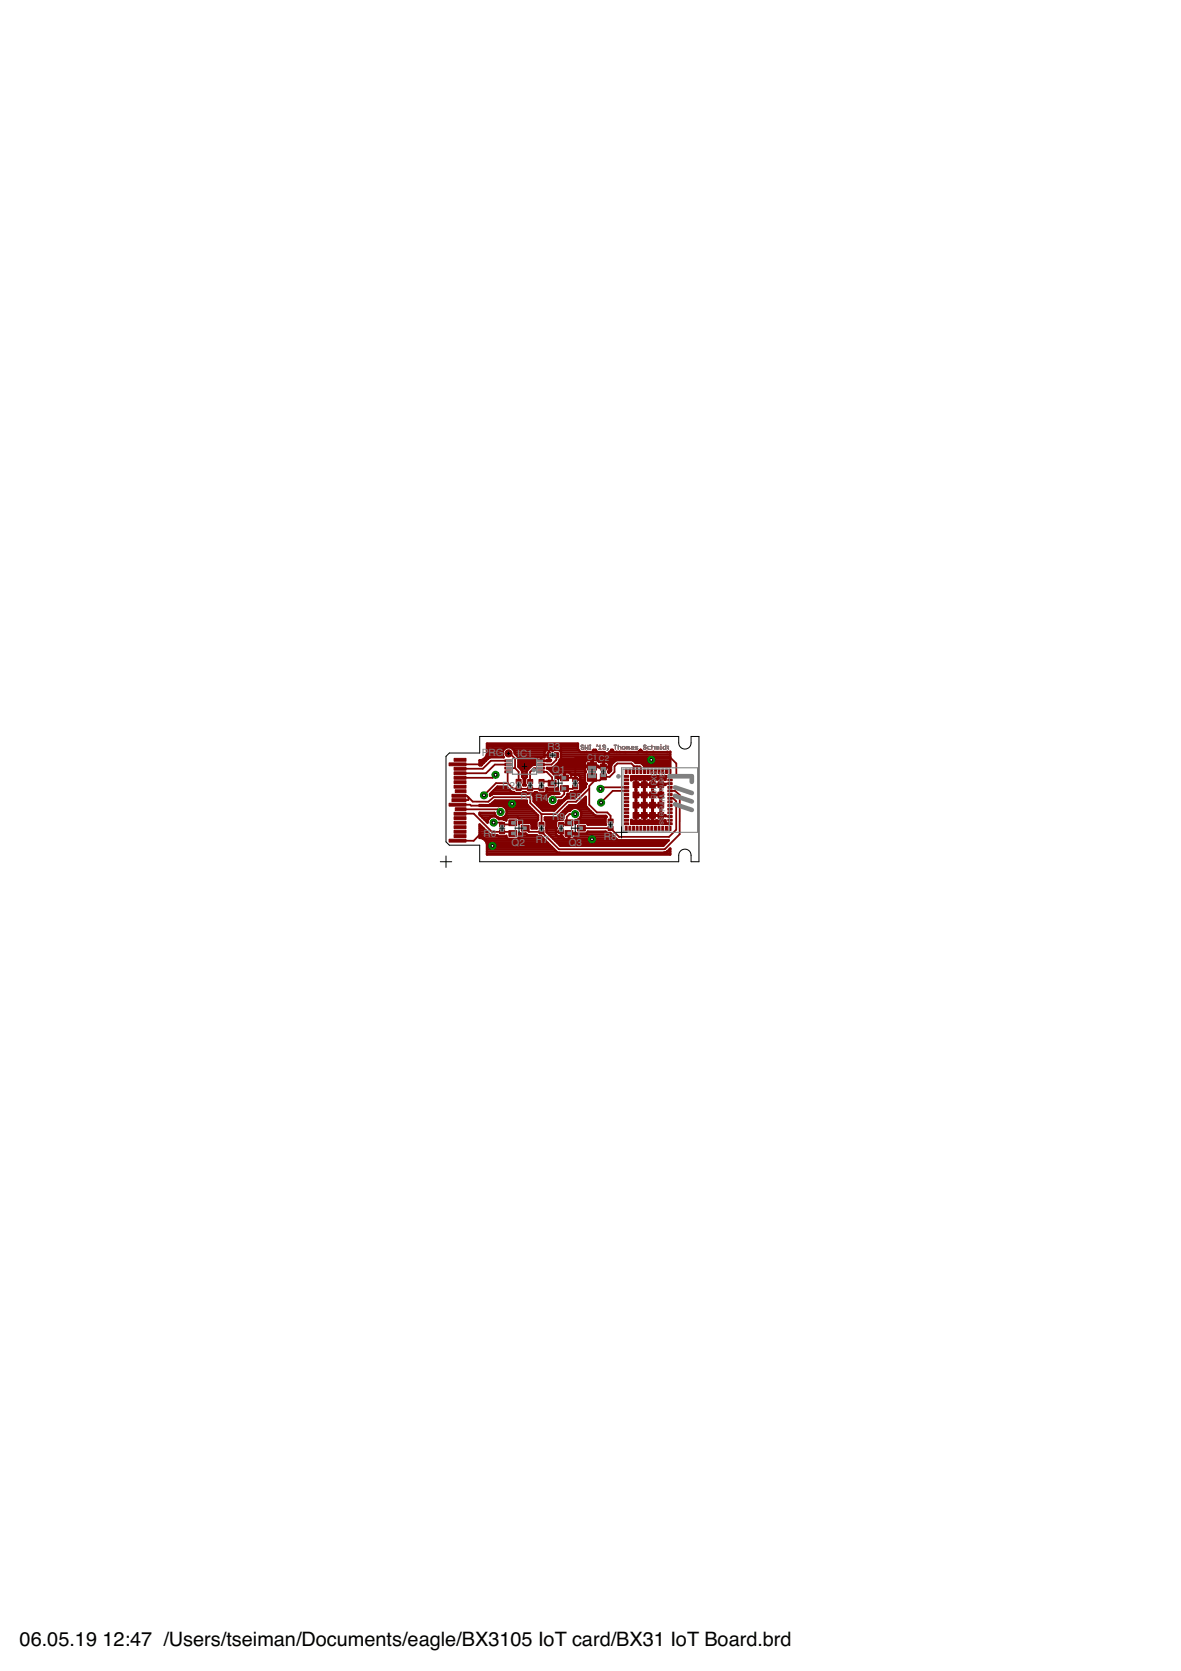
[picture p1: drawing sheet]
<svg xmlns="http://www.w3.org/2000/svg" width="210mm" height="297mm" viewBox="0 0 210 297" stroke-linecap="round" stroke-linejoin="round" font-family="sans-serif">
<defs><g id="words">
<g font-size="3.5">
<text x="3.5" y="292.5">06.05.19</text>
<text x="18.2" y="292.5">12:47 /Users/tseiman/Documents/eagle/BX3105 IoT card/BX31 IoT Board.brd</text>
</g>
<g font-size="1.8" fill="#808080">
<text x="85.7" y="134.4">PRG</text>
<text x="91.9" y="134.5">IC1</text>
<text x="97.3" y="133.4">R3</text>
<text x="98.1" y="137.4">Q1</text>
<text x="89.3" y="140.2">R2</text>
<text x="92.5" y="142.2">R1 R4</text>
<text x="101.2" y="142.1">R5</text>
<text x="86" y="148.9">R6</text>
<text x="95.3" y="149.8">R7</text>
<text x="98.1" y="145.7">R9</text>
<text x="107.3" y="149.3">R8</text>
<text x="90.9" y="150.4">Q2</text>
<text x="101.1" y="150.5">Q3</text>
</g>
<g font-size="1.4" fill="#808080">
<text x="104.4" y="135.2">C1 C2</text>
<text x="115.7" y="137" transform="rotate(90 115.7 137)">BX3105</text>
<text x="117.2" y="137" transform="rotate(90 117.2 137)">Si</text>
<text x="117.2" y="138.2" transform="rotate(90 117.2 138.2)">erra Wireless</text>
</g>
</g></defs>
<g fill="none" stroke="#800000" stroke-width=".18">
<path d="M103.8 132.6l-.4-.1-.1 .2 .3 .1 .2 .3-.2 .1-.3-.1M104 132.5v.7l.3-.3 .2 .3v-.7M104.8 132.5h.2M104.8 133.2h.2M104.9 132.5v.7M106.1 132.3l-.1 .4M106.4 133.2h.5M106.4 132.7l.2-.2v.7M107.6 132.8h-.3l-.2-.1 .2-.2 .3 .1v.5l-.1 .1-.4-.1M108 133.1h.1v.1h-.1zM108.1 133.2l-.2 .2M109.1 132.5h.5"/>
<path d="M109.4 132.5v.7M109.9 132.5v.7M109.9 132.8l.3-.1 .2 .1v.4M110.6 132.8l.4-.1 .1 .4-.4 .1zM111.6 132.8l-.2-.1v.5M111.6 132.8v.4M111.6 132.8l.1-.1 .2 .1v.4M112.2 132.7l.4 .1v.4h-.4l-.1-.1 .1-.2h.4M113.3 132.7h-.3l-.1 .1 .3 .1 .1 .2-.1 .1h-.3M114.9 132.6l-.4-.1-.1 .2 .3 .1 .2 .3-.2 .1-.3-.1M115.6 132.7h-.4l-.1 .1 .1 .4h.4M115.8 132.8l.4-.1 .2 .1v.4"/>
<path d="M115.8 132.5v.7M116.8 132.8l-.2-.1v.5M116.8 132.8v.4M116.8 132.8l.2-.1 .1 .1v.4M117.3 133.2h.3M117.3 132.7h.2v.5M117.5 132.3v.2M118.3 132.5v.7h-.3l-.1-.4 .1-.1h.3M118.6 132.7h.3M118.7 132.6v.5l.2 .1"/>
</g>
<g fill="#800000" stroke="#800000" stroke-width=".18">
<path d="M111 146.3h.7v.3h-.7z"/>
<path d="M111 145.6h.7v.4h-.7z"/>
<path d="M111 145h.7v.3h-.7z"/>
<path d="M111 144.3h.7v.4h-.7z"/>
<path d="M111 143.7h.7v.3h-.7z"/>
<path d="M111 143h.7v.4h-.7z"/>
<path d="M111 142.4h.7v.3h-.7z"/>
<path d="M111 141.7h.7v.4h-.7z"/>
<path d="M111 141.1h.7v.3h-.7z"/>
<path d="M111 140.4h.7v.4h-.7z"/>
<path d="M111 139.8h.7v.3h-.7z"/>
<path d="M111 139.1h.7v.4h-.7z"/>
<path d="M111 138.5h.7v.3h-.7z"/>
<path d="M111 137.8h.7v.4h-.7z"/>
<path d="M118.7 146.3h.8v.3h-.8z"/>
<path d="M118.7 145.6h.8v.4h-.8z"/>
<path d="M118.7 145h.8v.3h-.8z"/>
<path d="M118.7 144.3h.8v.4h-.8z"/>
<path d="M118.7 143.7h.8v.3h-.8z"/>
<path d="M118.7 143h.8v.4h-.8z"/>
<path d="M118.7 142.4h.8v.3h-.8z"/>
<path d="M118.7 141.7h.8v.4h-.8z"/>
<path d="M118.7 141.1h.8v.3h-.8z"/>
<path d="M118.7 140.4h.8v.4h-.8z"/>
<path d="M118.7 139.8h.8v.3h-.8z"/>
<path d="M118.7 139.1h.8v.4h-.8z"/>
<path d="M118.7 138.5h.8v.3h-.8z"/>
<path d="M118.7 137.8h.8v.4h-.8z"/>
<path d="M111.1 146.9h.4v.8h-.4z"/>
<path d="M111.8 146.9h.3v.8h-.3z"/>
<path d="M112.4 146.9h.4v.8h-.4z"/>
<path d="M113.1 146.9h.3v.8h-.3z"/>
<path d="M113.7 146.9h.4v.8h-.4z"/>
<path d="M114.4 146.9h.3v.8h-.3z"/>
<path d="M115 146.9h.4v.8h-.4z"/>
<path d="M115.7 146.9h.3v.8h-.3z"/>
<path d="M116.3 146.9h.4v.8h-.4z"/>
<path d="M117 146.9h.3v.8h-.3z"/>
<path d="M117.6 146.9h.4v.8h-.4z"/>
<path d="M118.3 146.9h.3v.8h-.3z"/>
<path d="M118.9 146.9h.4v.8h-.4z"/>
<path d="M111.1 136.7h.4v.8h-.4z"/>
<path d="M111.8 136.7h.3v.8h-.3z"/>
<path d="M112.4 136.7h.4v.8h-.4z"/>
<path d="M113.1 136.7h.3v.8h-.3z"/>
<path d="M113.7 136.7h.4v.8h-.4z"/>
<path d="M114.4 136.7h.3v.8h-.3z"/>
<path d="M115 136.7h.4v.8h-.4z"/>
<path d="M115.7 136.7h.3v.8h-.3z"/>
<path d="M116.3 136.7h.4v.8h-.4z"/>
<path d="M117 136.7h.3v.8h-.3z"/>
<path d="M117.6 136.7h.4v.8h-.4z"/>
<path d="M118.3 136.7h.3v.8h-.3z"/>
<path d="M118.9 136.7h.4v.8h-.4z"/>
<path d="M112.5 144.4h1v1.1h-1z"/>
<path d="M114 144.4h1v1.1h-1z"/>
<path d="M115.5 144.4h1v1.1h-1z"/>
<path d="M116.9 144.4h1.1v1.1h-1.1z"/>
<path d="M112.5 142.6h1v1h-1z"/>
<path d="M112.5 140.8h1v1h-1z"/>
<path d="M114 142.6h1v1h-1z"/>
<path d="M114 140.8h1v1h-1z"/>
<path d="M114 139h1v1h-1z"/>
<path d="M115.5 142.6h1v1h-1z"/>
<path d="M115.5 140.8h1v1h-1z"/>
<path d="M115.5 139h1v1h-1z"/>
<path d="M116.9 142.6h1.1v1h-1.1z"/>
<path d="M116.9 140.8h1.1v1h-1.1z"/>
<path d="M116.9 139h1.1v1h-1.1z"/>
<path d="M112.5 139h1v1h-1z"/>
<path d="M80.7 148.4h2.1v.5h-2.1z"/>
<path d="M80.7 147.6h2.1v.5h-2.1z"/>
<path d="M80.7 146.8h2.1v.5h-2.1z"/>
<path d="M80.7 146h2.1v.5h-2.1z"/>
<path d="M80.7 145.2h2.1v.5h-2.1z"/>
<path d="M80.7 144.4h2.1v.5h-2.1z"/>
<path d="M80.9 143.6h1.9v.5h-1.9z"/>
<path d="M79.8 142.8h3v.5h-3z"/>
<path d="M80.3 142h2.5v.5h-2.5z"/>
<path d="M80.3 141.2h2.5v.5h-2.5z"/>
<path d="M80.9 140.4h1.9v.5h-1.9z"/>
<path d="M80.7 139.6h2.1v.5h-2.1z"/>
<path d="M80.7 138.8h2.1v.5h-2.1z"/>
<path d="M80.7 138h2.1v.5h-2.1z"/>
<path d="M80.7 137.2h2.1v.5h-2.1z"/>
<path d="M80.7 136.4h2.1v.5h-2.1z"/>
<path d="M79.8 135.6h3v.5h-3z"/>
<path d="M80.7 134.8h2.1v.5h-2.1z"/>
<path d="M79.8 149.2h3v.5h-3z"/>
<path d="M95.6 137h1.2v.4h-1.2z"/>
<path d="M95.6 136.4h1.2v.3h-1.2z"/>
<path d="M95.6 135.7h1.2v.4h-1.2z"/>
<path d="M95.6 135.1h1.2v.3h-1.2z"/>
<path d="M89.7 135.1h1.2v.3h-1.2z"/>
<path d="M89.7 135.7h1.2v.4h-1.2z"/>
<path d="M89.7 136.4h1.2v.3h-1.2z"/>
<path d="M89.7 137h1.2v.4h-1.2z"/>
<path d="M93.8 138.6h.9v.7h-.9z"/>
<path d="M93.8 139.9h.9v.7h-.9z"/>
<path d="M91.7 138.5h.9v.8h-.9z"/>
<path d="M91.7 139.8h.9v.7h-.9z"/>
<path d="M97.2 133.8h.7v.9h-.7z"/>
<path d="M98.5 133.8h.8v.9h-.8z"/>
<path d="M95.8 138.6h.9v.7h-.9z"/>
<path d="M95.8 139.9h.9v.7h-.9z"/>
<path d="M97.4 138.7h1.4v1h-1.4z"/>
<path d="M99.6 137.8h1.4v1h-1.4z"/>
<path d="M99.6 139.7h1.4v1h-1.4z"/>
<path d="M101.8 138.2h.9v.7h-.9z"/>
<path d="M101.8 139.5h.9v.7h-.9z"/>
<path d="M88.8 147.5h.9v.7h-.9z"/>
<path d="M88.8 146.2h.9v.7h-.9z"/>
<path d="M95.8 147.5h.9v.7h-.9z"/>
<path d="M95.8 146.2h.9v.7h-.9z"/>
<path d="M92.6 146.7h1.4v1h-1.4z"/>
<path d="M90.4 147.7h1.4v1h-1.4z"/>
<path d="M90.4 145.8h1.4v1h-1.4z"/>
<path d="M108.1 146.9h.9v.7h-.9z"/>
<path d="M108.1 145.6h.9v.7h-.9z"/>
<path d="M102.6 146.7h1.4v1h-1.4z"/>
<path d="M100.4 147.7h1.4v1h-1.4z"/>
<path d="M100.4 145.8h1.4v1h-1.4z"/>
<path d="M104.4 137.6h1.6v1.3h-1.6z"/>
<path d="M104.4 135.6h1.6v1.3h-1.6z"/>
<path d="M106.7 137.6h1.1v1h-1.1z"/>
<path d="M106.7 135.8h1.1v1.1h-1.1z"/>
<path d="M99.3 146.2h.9v.7h-.9z"/>
<path d="M99.3 147.5h.9v.7h-.9z"/>
</g>
<circle cx="90.4" cy="133.9" r=".64" fill="#800000" stroke="#800000" stroke-width=".18"/>
<g fill="none" stroke="#800000" stroke-width=".42">
<path d="M85.2 135.3h1.2M85.2 135.6h.8M85.2 136h.4M86.1 134.9h.6M86.4 134.5h3.1M86.6 134.1h2.7M86.6 133.8h2.7M86.6 133.4h2.8M86.6 133h3.2M86.6 132.6h16.1M86.6 132.2h16.1M91 133h11.7"/>
<path d="M91 133l.3 .3 .2 .7 .6 .8v1.5l.7 .8v1l.3 .3-.1 1.2h.5l-.2-.1v-1.1l.3-.3M91 133a1.11 1.11 0 0 0-1.2 0 1.11 1.11 0 0 0-.5 1.2M91.3 133.4h5.7M91.5 133.8h5.3M91.7 134.1h5.1M92 134.5h4.8M92.1 135.3h5.7M92.1 135.6h3M92.1 136h2.6M92.1 134.9h3M92.2 136.4h2M92.6 136.7h1.3"/>
<path d="M92.8 137.9h.8M92.8 137.5h.8M92.8 137.1h.8M93 138.2h.5M93.1 139.4h.2M93.1 139h.2M93.1 138.6h.2M93.6 137.1v1M93.6 138.1h.1M95.1 135.5h.1M96.2 134.6v.7M96.2 134.9h.1"/>
<path d="M96.8 134.2h.8M96.8 133.7l.1-.3 .3-.1 1 .1 .1-.1h1.1l.3 .3v1.3M96.8 133.7v.9l-1.5 .1-.2 .3v1h-.5l-1 1.1M97.2 135.1h.7l-.1 .2h-.6zM97.6 136.7h6.4M97.6 133.3v1.8M97.6 134.9h.1M97.6 134.5h.1M97.6 134.1h.1M97.6 133.8h.1M97.6 133.4h.1M97.9 137.1h6.1"/>
<path d="M98.1 133.4h.2M98.3 137.5h1M98.7 137.9h.5M98.8 136h5.2M99.2 135.6h4.8M99.3 137.5l-.1 .7M99.5 135.3h4.6M99.5 133.4h3.4M99.7 134.9l-.2 .2-.1 .3-1 1-1.2 .1 1.5 1.3v.5h.3l.2 .1v-.1h1.1v-1h-.7l-.3 .2M99.7 134.9h19.4M99.7 134.5h19.4M99.7 134.1h19.4"/>
<path d="M99.7 133.8h7.8M100.3 137.9h.1M100.3 137.5h.1M101.4 137.5l.1 .4M101.4 137.5l-.3-.2h-.7v.9h-1.7M101.4 137.5h2.6M101.5 137.9h1.5l.1 .3v.8M101.5 137.9h.1M102.2 137.8v.8h.9M102.2 138.2h.1M102.2 137.9h.1M103 137.9h1"/>
<path d="M103.1 139.4l1.2-.1-.2 .6-2 2h-1.3l-.2 .1-2.1 2.1h-2l-1.7-1.6v-.9M103.1 139.3v1.1l-.2 .3h-.8l-.6 .2M103.1 139l-.1 .2 .1 .1M103.1 138.2h.9M103.1 139.7h1M103.1 139h.9M103.1 138.6h.9M103.8 133.7h.1M104 136.4v.5l.1 .3-.1 .2v1.7l.2 .2M105.1 135.3h.2M105.1 135.6h.2M105.1 136h.2"/>
<path d="M105.5 133.4l-.3 .3h-2l-.5-.4v-1.1h-16.1v1.9a1.32 1.32 0 0 1-1.4 1v.9h.4l1.3-1.3 2.6-.1-.2-.4M105.5 133.4v-.1h.4v.1M105.5 133.4h.4M105.9 133.4l.3 .3h1.2l.3 .2h.4l.5-.5M106.3 135.3h3M106.5 136.4h.7v-1h-.7l-.3-.3h-.9v1.3h1.9M107.2 135.6h.1M107.2 136h.1M107.3 136.4h1.3M108.2 137.1h.3M108.2 135.6h.8M108.2 136.7h.4"/>
<path d="M108.2 136h.5M108.3 133.8h10.8M108.6 133.4v-.1h.3v.1M108.6 133.4h.3M108.9 133.4l.3 .3h4.3M111.2 133.7h.1M112.2 138h6.1v.6l-.8-.1v2.8h-4.5v-1.8h5.3l-5.3-.1v-.9l-.6 .1-.2 .1zM112.2 138.2l6.1 .1M112.2 138.6h.1M112.6 135.3h6.5M113 139.4h.1M113 139.7h.1"/>
<path d="M113 139h.1M113 138.6h.1M113.1 138.5h1.4v7.4h-1.4zM113.4 133.7l.4-.4 .5 .4h.7M113.4 133.7h.1M113.6 139.4v.1M113.6 133.6h.1M113.7 133.4h.3M113.8 135.6l.7 .7M114 139.5v.1M114.3 136h4.8M114.5 139.4h.1"/>
<path d="M114.5 139.7h.1M114.5 139h.1M114.5 138.6h.1M114.5 136.3h.1M114.6 138.5h1.3v7.4h-1.3zM114.9 133.7l4.2-.1v2.7h-4.6M114.9 133.7h.1M115.9 139.4h.1M115.9 139.7h.1M115.9 139h.1M115.9 138.6h.1M116 138.5h1.4v7.4h-1.4z"/>
<path d="M117.4 139.4h.1M117.4 139.7h.1M117.4 139h.1M117.4 138.6h.1M118.2 138.6h.1M118.3 138h.8M119.1 138h.1M119.1 135.6h-6.1l-.6-.5-3 .1a1.52 1.52 0 0 0-.8 1.8l-.4 .4-.1-.2 .1-.3v-.5h-.9v-1h.6l.3 .4v.5h-2v-.2h-2.2v-.6l.1-.3 1-.1v1.3h-6.7M85.2 148.7h4.8M85.2 148.3h1.8M85.2 148h1.5M85.2 147.6h1.1"/>
<path d="M85.2 147.2h.7M85.2 146.9h.3M85.2 144.6h2.7M85.4 145h2.7M85.8 145.4h1.3M85.8 149.1h10.8M86.1 145.7h.7M86.3 149.5h10.7M86.5 149.8h10.8M86.5 146.1h.2M86.6 151.7h32.5M86.6 151.3h12.2"/>
<path d="M86.6 151h11.9M86.6 150.6h11.5M86.6 150.2h11.1M87 143.1h6.8M87.4 140.9h4M87.4 141.2h-.3M87.5 142.7h6.1M87.8 140.5h2.8M87.9 144.6l-2.7-.1v.3l1.5 1.4a1.08 1.08 0 0 1 .5-1 1.08 1.08 0 0 1 1.1 .1M87.9 144.6l.1 .3 .7 .7 1.3 .1M87.9 142.3h5.7M88.1 140.1h2.2"/>
<path d="M88.4 145.4h.1M88.5 143.3h.1M88.6 143.3h-3.4v-.2h1.7l1.1-.8h5.6l.1 .8 1.9 1.9M88.6 143.3a1.13 1.13 0 0 1 1.5 1.1 1.13 1.13 0 0 1-1.8 .9M89.4 145.4h.8M89.6 143.5h4.5M89.9 145.8l.1 .1v-.3l.3-.3h1.7l.3 .3v.8l.2-.1h1.7l.3 .2v.8l.9-.1M89.9 145h5.7M89.9 143.8h4.6M90 144.6h5.2M90.1 144.2h4.8M90.3 149.1l-.3-.3v-.2l-.1 .1h-1.3l-.2-.2-1.3-.1-1.9-1.8v2.3a1.32 1.32 0 0 1 1.4 1.1v1.9h32.5v-1.1l-.6 .7"/>
<path d="M92 149.1l.3-.3v-.8l.2 .2h.9l.5 .3h1.5l.2 .2h.6l3 2.9h19.1M92.1 145.4h3.5M92.3 148.7h3.9M92.3 148.3h1.3M92.3 146.1h3M93 140.9h.4M94.4 146.5h.9M94.5 147.2h.9M94.5 146.9h.8M94.6 141.2h3.2M94.8 142.3h2.3M94.8 142h2.4"/>
<path d="M94.8 141.6h2.5M95 140.9h.4M95.1 142.7h2.2M95.5 143.1h2.1M95.6 145.8l-.3 .2v1.1l.1 .1M95.6 145v.7h-3.3M95.9 143.5h3.2M96.2 143.8h2.5M96.9 145.8l.2 .2v1.1l-.1 .1M97 147.2l.1 .7 2.5 2.4h18.3l1-.9h-9l-1.4-1.3h-.6l-.3-.3h-3.1l-.3 .4h-1.8l-.1-.2v.1h-1.1v1M97 147.2h1.9M97 140.9h2.2"/>
<path d="M97.1 140.1v.7l-.2 .2h-1.3l-.2-.2h-.3l-.2 .2h-1.3l-.2-.2h-.4l-.2 .2h-1.3l-.1-.2-.5-.1-.9-.9h-1.6l-1.3 1.3v.4l.6-.4h6.7l.4 .3v.2M97.1 146.5h1.7M97.1 140.1l.1 .1h1.8l.2-.2v.9M97.1 147.6h1.7M97.1 146.9h1.7M97.1 146.1h1.7M97.1 140.5h2.1M97.1 140.1h.1M97.2 148h1.6M97.6 148.3h1.2M98 148.7h2M98.3 149.1h2"/>
<path d="M98.7 149.5h20.1M98.8 147.9h1l-.1 .8M98.9 143.1h.6M98.9 147.2l-.1 .2 .1 1.1 .3 .2h.8M99.1 149.8h19.3M99.1 140.1h.1M99.1 145.8l-.3 .2v1.1l.1 .1M99.2 140.9l.2 .2-.9 .1a1.11 1.11 0 0 0-1.2 .4M99.2 142.7h.7M99.3 142.3h.9M99.3 145h.9M99.4 150.2h18.6"/>
<path d="M99.7 144.6h.8M99.7 148.3h.1M99.7 148h.1M100 148.7l.2 .3 .2 .1h1.5l.3-.2 .1-.2M100.1 144.2h.8M100.2 142.1h.1M100.3 142h.3M100.4 142.2h.1M100.5 143.8h1.1M100.6 141.7h.1M100.7 141.6h1.7M100.8 143.5h3.5"/>
<path d="M100.9 144.2l-.7 .7-.2 .8-3.2 .1v-.5l3.3 .1M100.9 141.2h1.9M101.1 148.7h.1M101.1 148.3h.1M101.3 144.1a1.11 1.11 0 0 1 1.5-.3 1.11 1.11 0 0 1 .3 1.5M101.3 144.1h.1M101.3 144.1l-.4 .1M101.5 140.9l-.3 .2h-.3l-.1 .4-.7 .7-.8 .1a1.1 1.1 0 0 1-1.5 1 1.1 1.1 0 0 1-.5-1.7M101.5 140.9h1.7M102 149.1h7.5M102.3 148.7v-.5h-1.2v.9M102.3 148.7h6.8"/>
<path d="M102.3 148.3h6.4M102.3 146.1h5.3M102.5 143.1l1.6-1.5 .1 1.8 1.5 1.5 .3 .1h1.7l.1 .2-.2 .2v1.1l.1 .1h-3.2l-.3-.3h-1.8l-.1 .1v-.6l.5-.2 .3-.3M102.7 145.7h4.9M102.9 143.8h1.7M103 142.7h1.1M103.1 140.5h.4M103.1 145.4h4.6M103.1 140.1h.8M103.2 144.2h1.8M103.3 145h2.5M103.3 144.6h2.1"/>
<path d="M103.4 142.3h.7M103.8 142h.3M104.1 143.1h-2.9l-2.4 2.2M104.4 148h3.4M104.4 146.5h3.2M112.2 146.1h6.1M113 145.7h.1M113 145.4h.1M113 141.4h4.5v1.7h-4.5zM113 140.4h.1M113 141.2h.1M113 144.6h.1"/>
<path d="M113 144.2h.1M113 143.8h.1M113 143.5h.1M113 142.7h.1M113 142.3h.1M113 142h.1M113 141.6h.1M113 140.9h.1M113 140.5h.1M113 140.1h.1M113.1 143.1h1.4M113.1 140.4h.1"/>
<path d="M114.5 145.7h.1M114.5 145.4h.1M114.5 141.2h.1M114.5 144.6h.1M114.5 144.2h.1M114.5 143.8h.1M114.5 143.5h.1M114.5 142.7h.1M114.5 142.3h.1M114.5 142h.1M114.5 141.6h.1M114.5 140.9h.1"/>
<path d="M114.5 140.5h.1M114.5 140.1h.1M114.6 143.1h1.3M115.9 145.7h.1M115.9 145.4h.1M115.9 141.2h.1M115.9 144.6h.1M115.9 144.2h.1M115.9 143.8h.1M115.9 143.5h.1M115.9 142.7h.1M115.9 142.3h.1"/>
<path d="M115.9 142h.1M115.9 141.6h.1M115.9 140.9h.1M115.9 140.5h.1M115.9 140.1h.1M116 143.1h1.4M117.4 145.7h.1M117.4 145.4h.1M117.4 141.2h.1M117.4 144.6h.1M117.4 144.2h.1M117.4 143.8h.1"/>
<path d="M117.4 143.5h.1M117.4 142.7h.1M117.4 142.3h.1M117.4 142h.1M117.4 141.6h.1M117.4 140.9h.1M117.4 140.5h.1M117.4 140.1h.1M118 151.6h.1M118.3 151.6h.1M118.3 146.2h.1M118.5 151.5l-.2 .1"/>
<path d="M118.5 151.5h.1M118.6 151.3h.5M118.7 151.3h.1M119 151h.1M119.1 146.4l-6.9 .1v-.7l.2 .1h.6v-.9h5.3l-5.3-.1v-1.7h4.5v2.7l.8-.1v.7M119.1 146.4v.1"/>
</g>
<g fill="none" stroke="#800000" stroke-width=".32">
<path d="M88.1 137.7l-.6 .6h-5.7M90.2 139.2l1 1h5M90.2 139.2h-2l-2.2 2.2M90.3 135.3l-3.1-.1-1.4 1.5h-4M90.3 135.9h-2.4l-1.5 1.6h-4.6M90.3 136.5h1.2M90.3 137.2l-.1 2M90.4 133.9h.2l.9 1v1.6M91.5 136.5l.7 .7v1.7M96.2 136.5h-1.3l-.7 .7v1.7M96.2 137.2h1l.9 1v1l-.3-.3h-1.6M97.2 132.7h2.5v2.2l16.1 .2"/>
<path d="M97.6 134.2v1.1h-1.4M97.6 134.2l-.1-1.3-1.1-.3h-8.7l-2.1 3.3h-4.3M97.6 132.7v1.5M98.9 134.2v.9l-.9 .8h-1.8M102.2 139.9l-.5 .3h-1.4v1l-.6 .5h-1l-.5 .5M105.2 138.2l.5 .5M105.7 138.7l-1 1v3.4l1.4 1.3h1.8l.6 .6v1M111.4 140h-4.4l-.3 .2M112.7 136.2l-.1 .2v.7M112.7 136.2h1l.2 .2v.7M112.7 136.2l-.5-.5h-2.5l-.5 .5v1l-.8 .9h-1.2l-.6 .6h-.9M113.2 136.2v.9"/>
<path d="M114.5 139.5h-1.5M114.5 139.5h.1M115.8 135.1l-9.2-.4h-4.3l-.1 3.9-.3-.3h-1.6M115.8 135.1l-6.6-.4h10l1 1v2l-.2 .3h-2l-.5 .5v2.8h-4.5v1.8h4.5v1.8l.2 .3v.5l.7 .7h.7M119.1 139.3h-1.3l-.2 .2h-3.1M119.1 139.3h.1M81.3 149.4l2.9 .1 1.2-1.3 2.1 2.2M81.6 141.5h1.4l.2 .2M81.6 142.2h.1M81.8 144.7l2.4-.1 3.2 3.3h3.4l.3 .3M81.9 143.8l6.5 .1 .6 .4M83.2 141.7v.5h-1.6"/>
<path d="M83.2 141.7l.8 .8h2.8l.9-.8h6.5v1l2 2M87.7 146.2h1.5v.4h1.6l.3-.3M91 142.9l-.3 .3h-7l-.1-.2h-2.3M96.2 144.7v1.9M101.1 148.2l.1 1h4M102.2 144.7h-1l-.5 .5v.7l.4 .4-.3 .3h-1.1M104.7 140.2l-2.3 2.3h-1.5l-2.2 2.2h-2.5M111.4 140.6h-2.5l-2.1 2.1M113 144.9h5l.2 .2h.9M119.1 141.9h.5l.6 .6v5l-1.3 1.3h-8.9l-1.5-1.5-5.2-.1M119.1 140.6h.9l.8 .7v7l-2.6 2.7h-18.9l-3.1-3.1h-2.2l-.7-.7"/>
</g>
<circle cx="105.2" cy="149.2" r=".64" fill="#008000" stroke="#008000" stroke-width=".18"/>
<circle cx="105.2" cy="149.2" r=".25" fill="#fff" stroke="#000" stroke-width=".18"/>
<circle cx="87.5" cy="150.4" r=".64" fill="#008000" stroke="#008000" stroke-width=".18"/>
<circle cx="87.5" cy="150.4" r=".25" fill="#fff" stroke="#000" stroke-width=".18"/>
<circle cx="115.8" cy="135.1" r=".64" fill="#008000" stroke="#008000" stroke-width=".18"/>
<circle cx="115.8" cy="135.1" r=".25" fill="#fff" stroke="#000" stroke-width=".18"/>
<circle cx="91" cy="142.9" r=".64" fill="#008000" stroke="#008000" stroke-width=".18"/>
<circle cx="91" cy="142.9" r=".25" fill="#fff" stroke="#000" stroke-width=".18"/>
<circle cx="86" cy="141.4" r=".64" fill="#008000" stroke="#008000" stroke-width=".18"/>
<circle cx="86" cy="141.4" r=".25" fill="#fff" stroke="#000" stroke-width=".18"/>
<circle cx="87.7" cy="146.2" r=".64" fill="#008000" stroke="#008000" stroke-width=".18"/>
<circle cx="87.7" cy="146.2" r=".25" fill="#fff" stroke="#000" stroke-width=".18"/>
<circle cx="98.2" cy="142.2" r=".64" fill="#008000" stroke="#008000" stroke-width=".18"/>
<circle cx="98.2" cy="142.2" r=".25" fill="#fff" stroke="#000" stroke-width=".18"/>
<circle cx="89" cy="144.3" r=".64" fill="#008000" stroke="#008000" stroke-width=".18"/>
<circle cx="89" cy="144.3" r=".25" fill="#fff" stroke="#000" stroke-width=".18"/>
<circle cx="88.1" cy="137.7" r=".64" fill="#008000" stroke="#008000" stroke-width=".18"/>
<circle cx="88.1" cy="137.7" r=".25" fill="#fff" stroke="#000" stroke-width=".18"/>
<circle cx="102.2" cy="144.7" r=".64" fill="#008000" stroke="#008000" stroke-width=".18"/>
<circle cx="102.2" cy="144.7" r=".25" fill="#fff" stroke="#000" stroke-width=".18"/>
<circle cx="106.7" cy="140.2" r=".64" fill="#008000" stroke="#008000" stroke-width=".18"/>
<circle cx="106.7" cy="140.2" r=".25" fill="#fff" stroke="#000" stroke-width=".18"/>
<circle cx="106.8" cy="142.7" r=".64" fill="#008000" stroke="#008000" stroke-width=".18"/>
<circle cx="106.8" cy="142.7" r=".25" fill="#fff" stroke="#000" stroke-width=".18"/>
<g fill="none" stroke="#808080" stroke-width=".18">
<path d="M92 139.3v.5M92.4 139.3v.5M94 139.3v.5M94.5 139.3v.5M96 139.3v.5M96.5 139.3v.5M98 134h.5M98 134.5h.5M98.6 137.8h1.3v2.9h-1.3zM102 139v.5M102.4 139v.5M103.8 132.6l-.4-.1-.1 .2 .3 .1 .2 .3-.2 .1-.3-.1"/>
<path d="M104 132.5v.7l.3-.3 .2 .3v-.7M104.6 136.3v1.9M104.8 132.5h.2M104.8 133.2h.2M104.9 132.5v.7M105.8 136.3v1.9M106.1 132.3l-.1 .4M106.4 133.2h.5M106.4 132.7l.2-.2v.7M106.9 136.5v1.4M107.6 136.5v1.4M107.6 132.8h-.3l-.2-.1 .2-.2 .3 .1v.5l-.1 .1-.4-.1"/>
<path d="M108 133.1h.1v.1h-.1zM108.1 133.2l-.2 .2M109.1 132.5h.5M109.4 132.5v.7M109.9 132.5v.7M109.9 132.8l.3-.1 .2 .1v.4M110.5 136.5h13.5v11.5h-13.5zM110.6 132.8l.4-.1 .1 .4-.4 .1zM110.7 136.7h8.3v11h-8.3zM111.6 132.8l-.2-.1v.5M111.6 132.8v.4M111.6 132.8l.1-.1 .2 .1v.4"/>
<path d="M112.2 132.7l.4 .1v.4h-.4l-.1-.1 .1-.2h.4M113.3 132.7h-.3l-.1 .1 .3 .1 .1 .2-.1 .1h-.3M114.9 132.6l-.4-.1-.1 .2 .3 .1 .2 .3-.2 .1-.3-.1M115.6 132.7h-.4l-.1 .1 .1 .4h.4M115.8 132.8l.4-.1 .2 .1v.4M115.8 132.5v.7M116.8 132.8l-.2-.1v.5M116.8 132.8v.4M116.8 132.8l.2-.1 .1 .1v.4M117.3 133.2h.3M117.3 132.7h.2v.5M117.5 132.3v.2"/>
<path d="M118.3 132.5v.7h-.3l-.1-.4 .1-.1h.3M118.6 132.7h.3M118.7 132.6v.5l.2 .1M89 147v.4M89.5 147v.4M91.6 145.8h1.3v2.8h-1.3zM96 147v.4M96.5 147v.4M99.5 147v.4M99.9 147v.4M101.6 145.8h1.3v2.8h-1.3zM108.3 146.4v.5"/>
<path d="M108.8 146.4v.5"/>
</g>
<path d="M91.1 134.8h4.3v2.8h-4.3z" fill="none" stroke="#808080" stroke-width=".21"/>
<g fill="#808080" stroke="#808080" stroke-width=".18">
<circle cx="94.9" cy="136.9" r=".32"/>
<circle cx="109.9" cy="138" r=".32"/>
</g>
<g fill="#808080" stroke="#808080" stroke-width=".18">
<path d="M95.4 137.1h1v.2h-1z"/>
<path d="M95.4 136.4h1v.3h-1z"/>
<path d="M95.4 135.8h1v.2h-1z"/>
<path d="M95.4 135.1h1v.3h-1z"/>
<path d="M90 135.1h1v.3h-1z"/>
<path d="M90 135.8h1v.2h-1z"/>
<path d="M90 136.4h1v.3h-1z"/>
<path d="M90 137.1h1v.2h-1z"/>
<path d="M93.9 139h.6v.3h-.6z"/>
<path d="M93.9 139.8h.6v.3h-.6z"/>
<path d="M91.9 139h.6v.3h-.6z"/>
<path d="M91.9 139.8h.6v.3h-.6z"/>
<path d="M97.7 133.9h.3v.6h-.3z"/>
<path d="M98.5 133.9h.3v.6h-.3z"/>
<path d="M95.9 139h.6v.3h-.6z"/>
<path d="M95.9 139.8h.6v.3h-.6z"/>
<path d="M97.9 139h.6v.4h-.6z"/>
<path d="M99.9 138h.6v.5h-.6z"/>
<path d="M99.9 139.9h.6v.5h-.6z"/>
<path d="M101.9 138.7h.6v.3h-.6z"/>
<path d="M101.9 139.5h.6v.3h-.6z"/>
<path d="M88.9 147.5h.6v.3h-.6z"/>
<path d="M88.9 146.7h.6v.3h-.6z"/>
<path d="M95.9 147.5h.6v.3h-.6z"/>
<path d="M95.9 146.7h.6v.3h-.6z"/>
<path d="M92.9 147h.6v.4h-.6z"/>
<path d="M90.9 147.9h.6v.5h-.6z"/>
<path d="M90.9 146h.6v.5h-.6z"/>
<path d="M108.2 146.9h.6v.3h-.6z"/>
<path d="M108.2 146h.6v.3h-.6z"/>
<path d="M102.9 147h.6v.4h-.6z"/>
<path d="M100.9 147.9h.6v.5h-.6z"/>
<path d="M100.9 146h.6v.5h-.6z"/>
<path d="M104.6 137.7h1.3v.5h-1.3z"/>
<path d="M104.6 136.2h1.3v.5h-1.3z"/>
<path d="M106.8 137.7h.8v.3h-.8z"/>
<path d="M106.8 136.4h.8v.4h-.8z"/>
<path d="M99.4 146.7h.6v.3h-.6z"/>
<path d="M99.4 147.5h.6v.3h-.6z"/>
</g>
<path d="M119 138h4v1M120 140l3 1M120 141.5l3 1M120 143l3 1" fill="none" stroke="#808080" stroke-width=".83"/>
<g fill="none" stroke="#000" stroke-width=".18">
<path d="M79.3 134.5l.6-.6h5.4v-3h35.3a1.98 1.98 0 0 0 .4 1.9 1.09 1.09 0 0 0 1.2 .3 1.09 1.09 0 0 0 .6-1v-1.2h1.4v22.3h-1.4a2.09 2.09 0 0 0-.3-1.9 1.11 1.11 0 0 0-1.2-.3 1.11 1.11 0 0 0-.7 1v1.2h-35.3v-3h-5.4l-.6-.6zM90.1 133.9h.5M90.4 133.7v.5M91.8 139.6h.8M92.2 139.1v.9M92.7 136.2h1M93.2 135.7v1M93.9 139.6h.7M94.2 139.2v.8M95.8 139.6h.8M96.2 139.2v.8M97.8 134.2h.9"/>
<path d="M98.2 133.8v.9M98.5 139.2h1.4M99.2 138.5v1.4M101.8 139.2h.8M102.2 138.8v.8M104.7 137.2h1.1M105.2 136.7v1.1M106.9 137.2h.7M107.2 136.9v.7M78.3 153.2h2M79.3 152.2v2M88.8 147.2h.9"/>
<path d="M89.2 146.7v1M91.5 147.2h1.4M92.2 146.5v1.4M95.8 147.2h.8M96.2 146.8v.8M99.3 147.2h.8M99.7 146.8v.8M101.5 147.2h1.4M102.2 146.5v1.4M108.1 146.6h.8M108.5 146.2v.8M109.5 148h2"/>
<path d="M110.5 146.9v2.1"/>
</g>
<use href="#words"/>
</svg>
